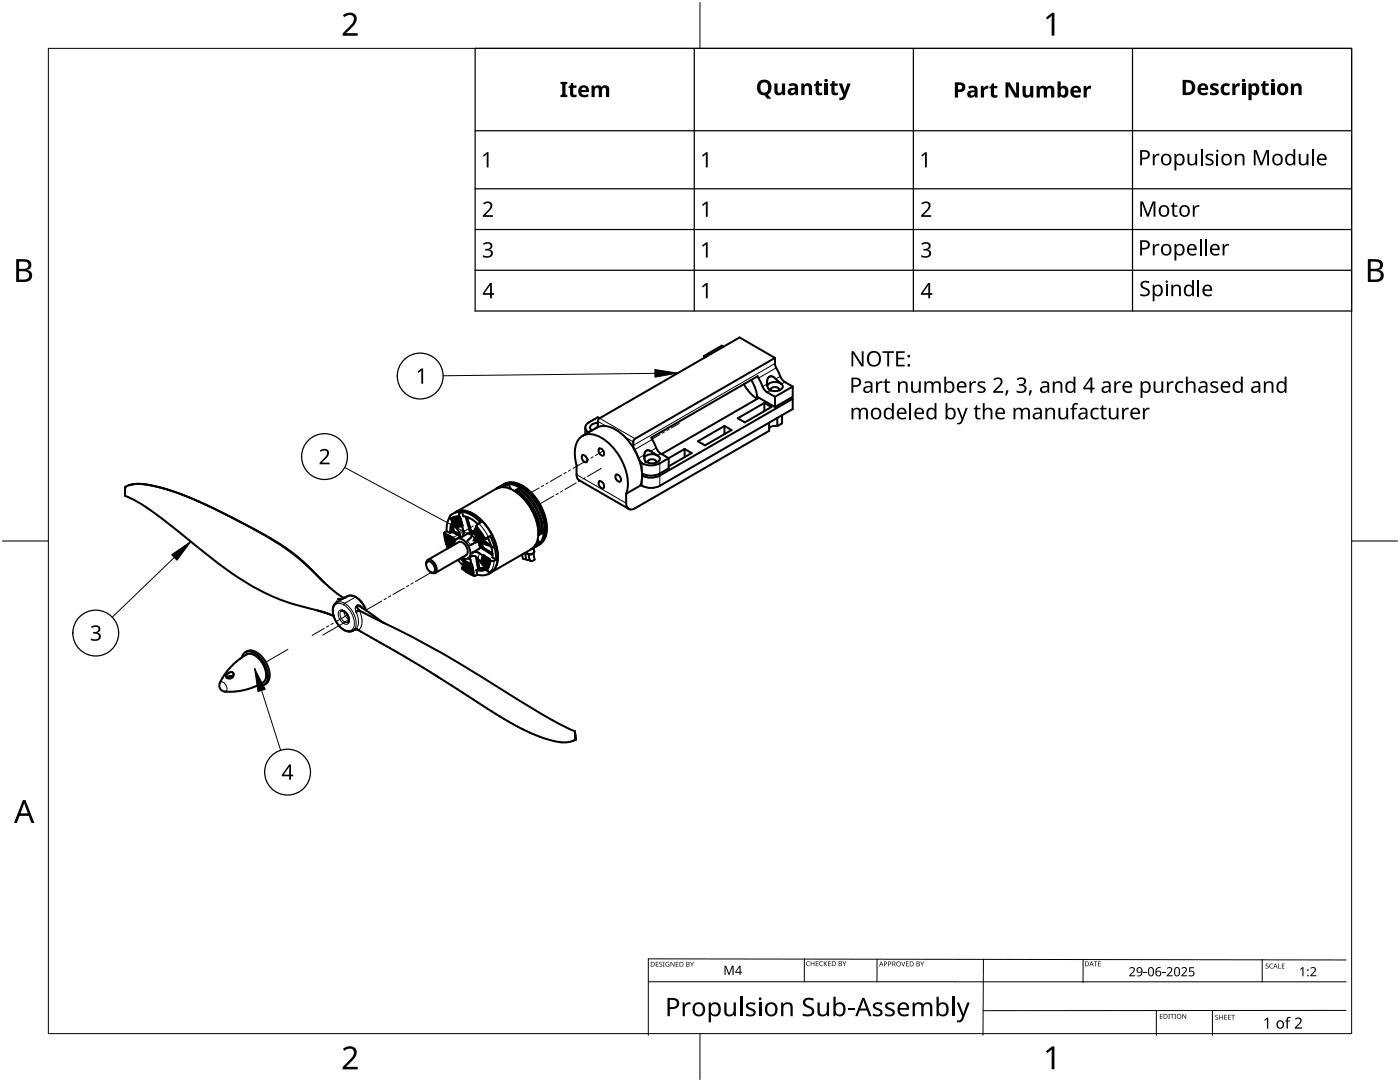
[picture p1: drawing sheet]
<svg xmlns="http://www.w3.org/2000/svg" width="279mm" height="216mm" viewBox="0 0 279 216" stroke-linecap="round" stroke-linejoin="round" font-family="sans-serif">
<g fill="none" stroke="#000" stroke-width=".4">
<path d="M140.5 71l.4 .2M140.5 71v.4M144.4 69.2l-.3-.2-3.6 2M148.5 76.7a7.5 7.5 0 0 0 2.6 2.9M149.9 75.8a7.8 7.8 0 0 1 1.2 3.4l3.6 2M151.5 79.4l-19.5 11.2M153.1 76.9v.1M153.9 77.9l-.1-.1a.88 .88 0 0 1 .9-.6 .88 .88 0 0 1 .8 .6l-.1 .1M154.7 71.4a4 4 0 0 0 .7 3 3.3 3.3 0 0 0 1.2 1.8l1.6 .9M154.7 79.2l-1.6-.9a5.1 5.1 0 0 1-1.5-2.5l-.4-.7-21.2 12.2 .7 1.4a3.3 3.3 0 0 0 1.2 1.8l1.5 .9M154.7 71.4l-28 16.1a1.85 1.85 0 0 0 .1 2.6l.3 .6a2.59 2.59 0 0 0 3.2 2.1l1.1-.2 2-1.2M154.7 79.2v2"/>
<path d="M154.7 71.4l-7.1-4.1-27.9 16.2M156 76.6l-1.1-.9a.97 .97 0 0 0-1.6-.2l-.2 .5v.9M156 76.6a.69 .69 0 0 1 .2 .8 .69 .69 0 0 1-.6 .5 1.84 1.84 0 0 1-2.3-.5l-.2-.4M156 76.6a2.13 2.13 0 0 0-2.9 .3M157.8 79.4l.4 .2M158.2 79.6v2l-26.5 15.3a3.9 3.9 0 0 1-3.9-.1l.3-1.9M158.2 79.6l-26.5 15.3a3.9 3.9 0 0 1-3.6 0M158.2 77.1v2.1l-3.5 2M158.2 77.1l-3.5 2.1M25 97.2l-.1 1.7a39.2 39.2 0 0 1 10.1 6.6l3.5 2.9a67.2 67.2 0 0 0 16.6 10.9l3.4 1.2 5.4 1.4M25.1 97.1l-.1 .1M25.7 96.8a10.4 10.4 0 0 1 6.1 .4l.8 .3"/>
<path d="M25.7 96.8l-.6 .3M25.7 96.8a12.5 12.5 0 0 1 6.4 .5l.5 .2M32.6 97.5a106.1 106.1 0 0 1 20 9.2 52.9 52.9 0 0 1 12.2 9.6l3.6 2.9M32.6 97.5l3.8 1.2 4.7 2 6.1 3 6.5 3.6 3.2 1.9 2.5 1.9 1.9 1.8 3.3 3.2M99 97.5a3.9 3.9 0 0 1 4.3 .9 10.6 10.6 0 0 1 4.1 8.9 3.1 3.1 0 0 1-1.4 2.3M99.9 97a3.3 3.3 0 0 1 3.9 .1 10.6 10.6 0 0 1 4.9 9.4 3.1 3.1 0 0 1-1.8 2.6M100.4 96.7a3.3 3.3 0 0 1 3.6 .3 10.6 10.6 0 0 1 4.8 9.4 2.88 2.88 0 0 1-1.4 2.4M100.4 97.2l-1.3 .3M100.4 97.2h.1M100.6 97.1l-1.4 .3-8.2 4.8a3.9 3.9 0 0 1 4.2 .8 10.6 10.6 0 0 1 4.1 8.9 3.1 3.1 0 0 1-1.4 2.4M100.6 97.1l-.2 .1M100.6 97.1h.1"/>
<path d="M100.7 97.1h.1M100.8 97l-.1 .1M100.8 97h-.8l-.7 .4M101.1 96.8h-.7l-1 .5M101.1 96.8l-.3 .2M101.1 96.8h.1M101.2 96.8h.1M101.3 96.7h-.7l-.7 .3M101.3 96.7l-.1 .1M101.5 96.6l1.3 .3 1 .4-.2 .1M101.5 96.6l-.2 .1M101.5 96.6l.5 1"/>
<path d="M101.5 96.3l-1 .4M101.5 96.3a6.6 6.6 0 0 1 5.7 3.5l.9 1.5 .6 1.4a5.3 5.3 0 0 1-.8 5.8l-.2 .1M102.7 97.9l.2-.1a10.8 10.8 0 0 1 4.7 8.9l-.1 .1M102.7 97.9a10.8 10.8 0 0 1 4.8 8.9M102.7 97.9v.1M103 97.9h.1M103 97.8v.1M103.1 97.8h-.1M103.1 97.7l.3-.2a10.8 10.8 0 0 1 4.8 8.9l-.4 .2M103.1 97.7a10.8 10.8 0 0 1 4.7 8.9M103.1 97.7v.1M103.6 97.4l-.1 .2"/>
<path d="M103.6 97.4a10.8 10.8 0 0 1 4.8 8.9M103.6 97.4h.1M116.3 90.8a.92 .92 0 0 1 .8 1.4 .92 .92 0 0 1-.8-1.4zM116.3 87l2.8-1.7a4.2 4.2 0 0 1 4.6 .9 11.8 11.8 0 0 1 4.4 8.7M116.8 85.3v1.4M118.8 85.5l-.1 .1M119.3 84.4a1.18 1.18 0 0 0-1.5 1.1l.3 .4M119.6 89.5a.92 .92 0 0 1 .8 1.4 .92 .92 0 0 1-.8-1.4zM119.6 96a.92 .92 0 0 1 .8 1.4 .92 .92 0 0 1-.8-1.4zM119.7 83.5l-.4-.2-1.8 1a1.06 1.06 0 0 0-.7 1 1.06 1.06 0 0 0 .7 1M119.7 83.5l-.2 .1a1.63 1.63 0 0 0-.2 1.4l-.2 .4M123 94.7a.92 .92 0 0 1 .8 1.4 .92 .92 0 0 1-.8-1.4z"/>
<path d="M125 98.5a9.4 9.4 0 0 0-1.9-8.2 7.9 7.9 0 0 0-5.5-3.7 3 3 0 0 0-2.9 3.4v.9a13.3 13.3 0 0 1 .4 4.2l.5 .7 9.9 5.7M127.9 96.8l-2.9 1.7M128.1 94.5h.1M129.4 92.3l-.1-.1a.88 .88 0 0 1 .8-.6 .88 .88 0 0 1 .9 .6l-.1 .1M131.2 90.9l-1.1-.7a.87 .87 0 0 0-1.1-.3 .87 .87 0 0 0-.4 1.1v.4M131.2 90.9a.71 .71 0 0 1 .5 .8 .71 .71 0 0 1-.6 .6 1.69 1.69 0 0 1-2.5-.8v-.1M131.2 90.9a2.1 2.1 0 0 0-2.6 .5M133.4 91.4v2.1l-1.7 1a3.9 3.9 0 0 1-3.6 0M136.6 89.6l1.4 .8-4.6 2.7M136.6 89.6l-3.2 1.8M136.6 89.6v1.6M139.3 88.1l5.3-3.1 1.4 .8-5.3 3.1z"/>
<path d="M144.6 85v1.6M147.2 83.5l5.3-3.1 1.5 .8-5.3 3.1zM152.5 80.4v1.6M153.5 84.3v1.7l-26.8 15.4a1.08 1.08 0 0 1-1.2 .1 1.08 1.08 0 0 1-.5-1.1v-1.9M155.1 85h-.8l-.8 .4M155.1 83.4v1.6M156.1 82.9v1.6l-1 .5M67.5 119.5h.6M67.6 120l-.4 .2a2.75 2.75 0 0 0-.3 3.5l.9 1.3M68.2 119.5h-.1M68.4 119.2h.5M68.9 119.2h.1"/>
<path d="M69.3 119l-.5 .2M69.3 119a2.9 2.9 0 0 1 3.3 1.8l.4 .9M85 112.6v-.2a.68 .68 0 0 1 .5-.7 .68 .68 0 0 1 .8 .2 1.79 1.79 0 0 1 .6 2.4l-.5 .1-.5-.2M85.3 112.1a1.44 1.44 0 0 1 1.3 2.1 1.44 1.44 0 0 1-1.3-2.1zM85.4 111.7l6.1-3.5a1.8 1.8 0 0 1 1.7 2.4l-6.3 3.7M88.6 106.4l.3 1.5 .5 1.5M88.6 106.4h.1M88.6 106.4l.3 .3M88.9 106.7l.3-.1v.2M88.9 106.7l.2 1 .5 1.6M89.1 106l-.5 .4M89.1 106l.7 .4"/>
<path d="M89.2 106.8h.2v.1M89.2 106.8l.5 2.4M89.4 109.4h.1M89.4 106.9l.5 2.2M89.4 106.9h.3v.1M89.7 107l.4 2M89.7 107h.2v.2M89.8 103.2l-.6 1.2-.1 1.6M89.8 103.2h.1M89.8 103.2l.2 .4M89.9 107.2l.4 1.7M89.9 107.2l.3-.1v.2"/>
<path d="M90 103.6l.2 .1M90.1 103.9l.3 .1M90.2 107.3h.2v.1M90.2 107.3l.3 1.5M90.2 103.7l-.1 .2M90.2 102.6a3.5 3.5 0 0 1 4.2-.1 10.6 10.6 0 0 1 4.9 9.4 3.1 3.1 0 0 1-1.4 2.4M90.2 102.6l-.4 .3v.3M90.2 106.1h.1M90.2 106.1l.3-.1-.7 .4M90.2 106.1v.1M90.3 104.2l.3 .1M90.4 104l-.4 .8-.2 1.6"/>
<path d="M90.4 104l-.1 .2M90.4 107.4l.3 1.3M90.4 107.4l.6 .3M90.5 104.2l-.3 1.1v.9l1.5 .7M90.5 104.2l-.2 .7-.1 1.2M90.5 104.5h.2M90.6 104.3l-.1 .2M90.6 104.5l-.1 .4a1.27 1.27 0 0 0 .2 1.2M90.7 104.5l-.2 1.4 1.3 .8M90.7 108.6a.99 .99 0 0 1 .4-1 .99 .99 0 0 1 1.2 0 3 3 0 0 1 1.4 3.6 .99 .99 0 0 1-1.5 0M90.7 104.8h.2M90.7 104.5v.3"/>
<path d="M90.9 105.1h.2M90.9 104.8v.3M91 106.3v.3M91.1 105.4l.7 1.3M91.1 105.1v.3M91.4 111.7l1 1.2M91.7 103.1l-.8 .1-.9 .4M91.7 103.1l.2 .1M91.8 106.9l-.2 .4-.4 .2M91.8 106.7v.2M91.8 103.5h-.8l-.9 .4M91.8 103.5h.1"/>
<path d="M91.9 103.2h-.8l-.9 .5M91.9 103.2l-.1 .3M91.9 103.8l.1 .1M91.9 103.8h-.7l-.9 .4M91.9 111.4l.7 .8M91.9 103.5l-.7 .1-.8 .4M91.9 103.5v.3M92 104.1h-.7l-.8 .4M92 104.1l.1 .1M92 103.9v.2M92 103.9h-.6l-.8 .4M92.1 104.4h-.6l-.8 .4"/>
<path d="M92.1 104.4l.1 .1M92.1 104.2h-.6l-.8 .3M92.1 104.2v.2M92.2 104.7l.1 .1M92.2 104.7l-.6 .1-.7 .3M92.2 102.1l1.1 .3 1.6 .9 1 .9-.5 .4M92.2 102.1l-.5 .4v.6M92.2 102.1l.3 .9 1.4 .5 1.5 1.1M92.2 104.5h-.6l-.7 .3M92.2 104.5v.2M92.2 105.1l.3 .9a1.18 1.18 0 0 1-.4 1.2l1.4-.8h.4M92.2 105.1h-.5l-.6 .3"/>
<path d="M92.3 113.5l1.2 .9 1.2 .5M92.3 113.5h.1M92.3 113.2l.8 .7 1.3 .5M92.3 113.2v.3M92.3 104.8l-.1 .3M92.3 104.8h-.5l-.7 .3M92.4 111.4l.3 .3M92.4 113l-.1 .2M92.5 111.4l.2 .2M92.5 112.8l-.2 .2 .4 .3 1.7 .8M92.5 112.5l-.1 .2 .4 .3 1.5 .8M92.6 112.3l-.1 .2 .3 .3 1.4 .7"/>
<path d="M92.7 112.1l-.2 .1 .4 .3 1.3 .7M92.7 111.5l-.1 .2 1.5 .9M92.7 111.8l-.1 .2 .3 .2 1.2 .7M92.9 103.1l1 3.3M93.2 103.2l.7 2.5M93.2 103.2v.1M93.4 113.7l1.1 .5M93.4 113.4l1.1 .5M93.4 113.1l1 .5M93.4 112.3l.8 .3M93.4 112.8l.9 .5M93.4 112.5l.9 .5"/>
<path d="M93.6 111.3l.3 .3 .2 1M93.7 105.6v.3M93.8 106.2h.1M93.9 106.2l.5 .2M93.9 106.2h.1M93.9 106.4l.4 .2M93.9 105.7l.3 .3M93.9 105.7l.7 .5-.4-.2M94 105.9l-.2 .1M94.1 112.6h.1M94.1 112.9l.2 .1M94.1 106l-.2 .2"/>
<path d="M94.2 113.2l.1 .1M94.2 112.6l-.1 .3M94.2 113.5l.2 .1M94.3 110.9l-.3 .1M94.3 110.9h.1M94.3 110.9l.6 .1 .4 .3M94.3 110.9l-.9 .5M94.3 113l-.1 .2M94.3 113.8l.2 .1M94.3 113.3l-.1 .2M94.4 114.1l.1 .1M94.4 113.6l-.1 .2"/>
<path d="M94.4 114.4l.3 .5M94.5 113.9l-.1 .2M94.5 106.3l-.5 .9-.8 .7M94.5 106.3l1.1 1.7M94.5 114.2l-.1 .2M94.6 106.2l-.1 .1M94.7 114.9h.1M94.7 106l-.1 .1 1.2 1.8M94.8 105.8l-.1 .1 1.3 1.9M94.9 105.5l-.2 .2 1.5 2M95 111.1l.4 2.5M95 105.3l-.2 .2 1.6 2.2"/>
<path d="M95.1 113.8l.1 .9M95.1 104.9h.1M95.1 104.9l-.1 .2 1.6 2.1a.34 .34 0 0 0 .2 .2 .34 .34 0 0 0 .4-.1l.1-.1M95.1 105.1l-.2 .2 .9 1 .8 1.3M95.1 108.2l-1.2 .6M95.1 108.2h.1M95.2 114.7l-.5 .2M95.2 111.3l.4 1.7 .4 .4M95.3 111.3l.6 .8M95.3 111.3l.3 1.8 .2 .2M95.3 112.8l.3 .1M95.4 104.6l-.3 .3"/>
<path d="M95.4 113.5h.1M95.5 108l.3 1.1M95.6 108l-.5 .2M95.7 107.9l.3 1.4M95.8 113.4l-.7 .4M95.8 107.9l-.2 .1M95.8 109.3l-1.6 1 1-.1 1.1 .6M95.8 109.1l2.5 1.7M95.8 109.1v.2M95.9 112.1l.2 .1M96 113.4l.9 .1M96 107.8l-.2 .1"/>
<path d="M96 107.8v.3M96 108.1l.1 .3M96 109.3h.1M96.1 108.1l.3 1.1 1.9 1.3M96.1 112.4h.2M96.1 112.2v.2M96.2 108.8l.3 .5 1.8 1.2M96.3 112.6l.2 .1M96.3 110.8l-.1 .7-.3 .6M96.3 110.8h.2M96.3 112.4v.2M96.3 109.1l-.3 .2"/>
<path d="M96.5 109.6h.1M96.5 112.9l.2 .1M96.5 112.7v.2M96.5 111l-.1 .7-.3 .7M96.5 111h.3M96.5 110.8l-.1 .8-.3 .6M96.5 110.8v.2M96.6 107.6l-.6 .2M96.6 109.4l-.1 .2M96.7 113.2l.2 .1M96.7 113v.2M96.7 107.5l-.1 .1"/>
<path d="M96.8 111.1h.2M96.8 111l-.2 .8-.3 .6M96.8 111.1l-.2 .9-.3 .6M96.8 111v.1M96.9 113.5h.2M96.9 113.3h-1.1M96.9 113.3v.2M97 111.3l-.1 .9-.4 .7M97 111.3h.3M97 111.1l-.1 .9-.4 .7M97 111.1v.2M97.1 113.7l.6 .4 .6-.2a2.62 2.62 0 0 1-3.1 .8"/>
<path d="M97.1 113.6l-.8 .3-1.2-.1M97.1 113.5l-.7 .2-.9-.2M97.1 113.5l-.6 .2-1.1-.1M97.1 113.5v.2M97.3 111.4l-.1 .8-.5 1M97.3 111.4l.2 .1M97.3 111.3l-.1 .8-.5 .9M97.3 111.3v.1M97.3 107.2l.5-.3 .6 1.4 .5 2.1 .1 1.3M97.3 107.2l.7 1.8 .3 2.2 .7 .5M97.4 107.4l-1.3 .5v.2M97.5 111.6l-.1 .9-.5 1"/>
<path d="M97.5 111.6h.3M97.5 111.5l-.2 1.1-.4 .7M97.5 111.5v.1M97.8 111.8l-.3 1.3-.4 .6M97.8 111.8l.1 .1M97.8 111.6l-.3 1.3-.4 .6M97.8 111.6v.2M97.9 111.9h.1M99 111.7l-.6 .3-.5-.1M104.2 110.7l.1 .7 .7 .1M104.7 110.4l.8 .2M104.8 110.4l.2 1.2 .7 .1"/>
<path d="M106.4 110.4l.3 1.2-.5 .3-.5-.1-.2-1.2M106.4 110.4l-.4 .2h-.5M106.5 109.3l.1 .8-.2 .3M106.7 109h.1M106.7 109l-.7 .6M106.9 108.8h.1M106.9 108.8v.1M106.9 108.7v.1M106.9 108.7h.1M106.9 108.9l-.2 .1M106.9 108.9l-.7 .6-8.6 5M106.9 108.7l.2 .1"/>
<path d="M107.1 108.8h.1M107.1 108.8l-.8 .6M107.3 107.7l.5 .7M107.4 108.5v.1M107.4 108.5h.1M107.4 108.4v.1M107.4 106.8h.1M107.4 108.4h.1M107.4 108.6l-.3 .2M107.4 108.6l-1 .8M107.5 108.4h.1M107.5 108.4h-.1"/>
<path d="M107.6 108.4v.1M107.6 108.5l-.8 .6M107.6 108.7l-.2 .1M107.7 106.6h-.1M107.7 106.6h.1M107.8 108.4l-.2 .1M108.4 106.3h-.2M108.4 106.3l.1-.1-.1 1-.6 1.2M43.9 136.3a1.42 1.42 0 0 0 .3 1.4 1.42 1.42 0 0 0 1.5 .3 13.2 13.2 0 0 0 5.8-1.3M45.3 135.2h.1M46.5 135l-.5-.1-.8 .3M46.5 135l-.5 .4-.7-.2"/>
<path d="M46.5 135a.58 .58 0 0 0-.1-.8 .58 .58 0 0 0-.8 .1l-.5 .5 .2 .4M48.3 131.2l.1-.4a1.46 1.46 0 0 1 2.1-.6 5.5 5.5 0 0 1 2.8 5.6 1.42 1.42 0 0 1-1.8 1M48.3 131.2a13 13 0 0 0-4.4 5.1M48.3 131.2a2.17 2.17 0 0 1 3.3 .1 4.1 4.1 0 0 1 1.2 4.6l-1.3 .8M48.9 130.2a2.26 2.26 0 0 1 3.1 .6 5.4 5.4 0 0 1 1.7 4.8l-.3 .5-.7 .6M63.4 121.8l.5 .2M63.9 121.9l1.1 .4M63.9 122l1.1 .3M65 122.3l1.6 .6M67.8 125a2.25 2.25 0 0 0 2.6 .9l.5-.3M68.1 121.9h.1M68.1 121.9a1.67 1.67 0 0 1 1.4 2.3"/>
<path d="M70.9 125.6h.4M70.9 125.6h.1M71.3 121.2h.1M71.3 125.6h.1M71.3 121.2l.4 .6M71.3 125.6l9.2 5.3 6.8 4.1M71.3 125.6l.3 .1M71.7 121.8l-.6 .3M71.7 121.8h.1M71.7 121.8l4.9 2.5M71.8 121l1.3 .8M73 121.7v.1"/>
<path d="M73 121.8h.1M73.1 121.8l3.1 2.3M76.1 124.1h.1M76.2 124.1l.4 .2M76.2 124.1h.1M76.6 124.3l.2 .1M76.8 124.4a217.6 217.6 0 0 1 26.2 15l7.2 4.3 4.5 2.2M87.3 135l.1 .1M87.4 135.1l11.3 7.2 4.7 2.7 4.8 2.2 2.1 .6 2 .3M114.7 145.9l.2 1.6M114.7 145.9l.1 1.7M114.8 147.6h.1"/>
<path d="M114.9 147.6h-.1M114.9 147.6l-1.3 .4-1.3 .1M114.9 147.6h.1M114.9 147.5v.1"/>
</g>
<g fill="none" stroke="#000" stroke-width=".2">
<path d="M153.1 76.6l-.9 .5M153.8 77.9l-.7 .4M154.7 72.5l-28.3 16.4M154.9 73.4l-3.5 2M155.7 75.1l-.9 .5M156.6 76.2l-.6 .4M101.5 96.3a6.6 6.6 0 0 1 5.5 3.4 9.1 9.1 0 0 1 1.8 7.4l-.7 1.2-.5 .4M115.1 94.7l9.9 5.7M118 85.8l-.7 .4M119.3 84.1l1.6 .9M119.7 83.5l7 4M124.7 87.2l1.7 1"/>
<path d="M128.1 92.4v2.1M128.1 94.9v2M128.6 90.8l-1.2 .6M129 92.2l-.6 .4M130.2 87.7l-3.6 2M131 89.4l-1.2 .6M131.7 92.4v2.1M131.7 94.9v2M131.9 90.5l-.7 .4M67.5 119.5l-.5 .8M67.5 119.5h.1M68.4 119.2l.1 .1"/>
<path d="M68.5 119.3l-.3 .2M68.5 119.3h.1M68.6 119.4l-1 .6M68.6 119.4h.1M68.7 119.4h-.1M68.7 119.4h.1M68.9 119.2h.1M68.9 119.2l-.2 .2M69.3 119a1.66 1.66 0 0 1 1.6 .2M70.9 119.2l-2.1 1.2M70.9 119.2a5.1 5.1 0 0 1 2 2.5M71 119.1l-.1 .1"/>
<path d="M88.8 106.6l.2 1.4 .5 1.4M90.4 105.7h.1M90.4 105.7l.1 .1M90.6 106.1h.1M91.6 103h-.8l-.9 .4M91.9 102.3h-.9l-.8 .3M92.1 107.2l-.6 .1M92.3 113.4l.8 .6 1.4 .6M92.5 105.9l-.9 .2M93.2 103.3h.1M93.2 107.9l.7 .9M93.3 111.5l.6 .2"/>
<path d="M93.5 106.4l.8 .3M93.9 105.7h.1M94.1 106h.1M94.2 106.9l.9 1.3M94.2 110.3l-.2 .7M95.1 104.9l.9 1.2 .9 1.4M95.3 108.1l.3 1.4M95.6 104.4l1 1.3 .9 1.5M95.6 113v.1M95.6 110.4l-.3 1M95.8 113.3l.2 .1M96 113.4h.1"/>
<path d="M96 108.1h.1M96.1 107.8v.1M96.2 108.9l.1 .1M96.4 109.2l.1 .1M97.9 111.9l-.1 .9-.6 1.1M98.6 111.9l-.2 1.2-.5 1M104.8 110.3l.6 .2M105.3 110l.1 .5M105.4 110.5l.1 .1M106.6 110l-.3 .4-.9 .1M43.9 136.3l.1-.2a1.23 1.23 0 0 1 1.1 1.8l-.2 .1M67.2 120.2l.9-.1 .7 .3"/>
<path d="M68.1 121.9a1.61 1.61 0 0 0 .7 2.2M68.6 121.9a.72 .72 0 0 0-.9-.1 .72 .72 0 0 0-.2 .9l.3 .9 .8 .8M68.6 121.9l.1 .1M68.6 120.7a4.4 4.4 0 0 1 2 4.4 1.26 1.26 0 0 1-2 .5M68.6 121.9a2.24 2.24 0 0 1 1 2.4 .68 .68 0 0 1-1 .1M68.6 125.6l.1 .1M68.6 120.7a1.34 1.34 0 0 0-1.6-.1 1.34 1.34 0 0 0-.5 1.6 4.7 4.7 0 0 0 2.1 3.4M68.7 121.9l.3 1 .6 .7M68.8 124.1l.7 .1M68.8 124.1l-.2 .3M68.8 120.4a4.8 4.8 0 0 1 2.2 4.8l-.6 .7M68.8 120.4l-.2 .3"/>
<path d="M69.6 123.6l-.8 .5M69.6 123.6h.1M70.9 121.2l.1 .7a3.1 3.1 0 0 1 0 3.6l-.1 .1M71 121l-.1 .2M71.1 121h-.1M71.1 121h.1M71.2 120.8l-.1 .2M71.3 120.8h-.1M71.3 120.8h.1M71.3 120.8h.6l.4 .5M71.5 120.9l-.2 .3M71.5 120.9h.1"/>
<path d="M71.6 120.9l.2 .1M71.6 125.7h.1M71.7 121.8a3.3 3.3 0 0 1-.1 3.9"/>
</g>
<g fill="none" stroke="#000" stroke-width=".2">
<path d="M107.6 97.4l-1.6 .9M108.5 96.9l-.5 .2M109.4 96.3l-.5 .3M110.5 99l-2.8 1.6M111.4 98.4l-.5 .3M112.1 94.8l-2.3 1.3M112.3 97.9l-.5 .3M113 94.3l-.5 .2M113.9 93.7l-.5 .3M115 96.4l-2.3 1.3M115.9 95.8l-.5 .3M116.6 92.2l-2.3 1.3"/>
<path d="M116.8 95.3l-.5 .3M117.5 91.7l-.5 .2M118.4 91.1l-.5 .3M120 93.5l-2.8 1.6M120.4 90l-1.6 .9M131.7 86.7l-1.6 .9M132.6 86.2l-.4 .2M133.5 85.7l-.4 .2M135.6 84.5l-1.6 .9M76.2 119.9l-3.2 1.8M77.1 119.4l-.5 .3M78 118.9l-.5 .2"/>
<path d="M80.7 117.3l-2.3 1.3M81.6 116.8l-.5 .3M82.5 116.3l-.5 .3M86.1 114.2l-3.2 1.8M94.5 105l-4 2.2M57.5 129.6l-4.4 2.5M64.7 125.4l-2.4 1.4M65.6 124.9l-.5 .2M66.5 124.4l-.5 .2M68.6 124.3l-4.2 2.4M69.4 122.7l-2.5 1.4"/>
</g>
<path d="M9.7 9.7h260v196.5h-260z" fill="none" stroke="#000" stroke-width=".2"/>
<path d="M139.7 .5v9.2M.5 108h9.2M269.7 108h9.2M139.7 206.2v9.2" fill="none" stroke="#000" stroke-width=".2"/>
<g fill="#000">
<path d="M68.4 3.1a1.64 1.64 0 0 1 2.8 .4 2.52 2.52 0 0 1-1.2 2.2l-.9 .9h2.3v.5h-3v-.4l1.2-1.2a1.95 1.95 0 0 0 .9-2.2 1.23 1.23 0 0 0-1.8 .1zM208.7 3.5l1.3-.9h.4v4.5h-.5v-4l-.9 .8zM68.4 209.3a1.64 1.64 0 0 1 2.8 .4 2.52 2.52 0 0 1-1.2 2.2l-.9 1h2.3v.5h-3v-.5l1.2-1.2a1.95 1.95 0 0 0 .9-2.1 1.23 1.23 0 0 0-1.8 .1zM208.7 209.8l1.3-1h.4v4.6h-.5v-4l-.9 .7z"/>
<path d="M3.2 51.7h1.3a1.28 1.28 0 0 1 1.7 1.3 1.04 1.04 0 0 1-.8 .9 1.23 1.23 0 0 1 1 1.5 1.23 1.23 0 0 1-1.6 .9h-1.6zM3.8 54.1v1.7h.9a.86 .86 0 0 0 1.1-.9 .86 .86 0 0 0-1.1-.8zM3.8 52.2v1.4h.8a.78 .78 0 0 0 1.1-.7 .78 .78 0 0 0-1.1-.7z"/>
<path d="M273 51.7h1.3a1.28 1.28 0 0 1 1.7 1.3 1.04 1.04 0 0 1-.9 .9 1.23 1.23 0 0 1 1 1.5 1.23 1.23 0 0 1-1.5 .9h-1.6zM273.6 54.1v1.7h.9a.86 .86 0 0 0 1.1-.9 .86 .86 0 0 0-1.2-.8zM273.6 52.2v1.4h.8a.78 .78 0 0 0 1-.7 .78 .78 0 0 0-1.1-.7z"/>
<path d="M4.6 159.6h.5l1.8 4.6h-.6l-.6-1.4h-1.8l-.5 1.4h-.6zM4.8 160.2l-.7 2.1h1.4z"/>
</g>
<g fill="#000">
<path d="M111.8 16.3h1.4v.4l-.3 .2v1.9l.3 .2v.4h-1.4v-.4l.4-.2v-1.9l-.4-.2zM114 16.6h.4v.5h.6v.4h-.6v1.1a.39 .39 0 0 0 .3 .4 .39 .39 0 0 0 .4-.2v.5l-.2 .1a.78 .78 0 0 1-1.1-.8v-1.1h-.3v-.2l.3-.3zM118.1 17.1h.4l.1 .3a.96 .96 0 0 1 1.5 0 .82 .82 0 0 1 .9-.3 .82 .82 0 0 1 .6 .8v1.5h-.7v-1.5a.41 .41 0 0 0-.4-.4 .41 .41 0 0 0-.4 .5v1.4h-.6v-1.5a.42 .42 0 0 0-.5-.4 .42 .42 0 0 0-.3 .6v1.3h-.6zM154.5 16.7h.7v1.3a.45 .45 0 0 0 .5 .5 .45 .45 0 0 0 .3-.6v-1.2h.7v2.3h-.5l-.1-.3a.88 .88 0 0 1-1 .3 .88 .88 0 0 1-.6-.8zM159.9 16.7h.5l.1 .3a.88 .88 0 0 1 .9-.3 .88 .88 0 0 1 .7 .8v1.5h-.7v-1.4a.45 .45 0 0 0-.5-.5 .45 .45 0 0 0-.3 .6l-.1 1.3h-.6zM163 16.2h.4v.5h.7v.4h-.7v1.1a.39 .39 0 0 0 .3 .4 .39 .39 0 0 0 .4-.2v.5l-.1 .1a.78 .78 0 0 1-1.2-.8v-1.1h-.3v-.2l.3-.2zM164.6 16.7h.6v2.3h-.6zM166.1 16.2h.5v.5h.6v.4h-.6v1.1a.39 .39 0 0 0 .2 .4 .39 .39 0 0 0 .4-.2v.5l-.1 .1a.78 .78 0 0 1-1.2-.8v-1.1h-.3v-.2l.4-.2zM167.4 16.7h.7l.5 1.7 .5-1.7h.7l-1 2.6a1.03 1.03 0 0 1-1.3 .7v-.5l.5-.1 .3-.4zM195.7 17.1h.5l.2 .4 .3-.3 .6-.1-.1 .6a.61 .61 0 0 0-.8 .6v1.2h-.7zM198 16.7h.4v.4h.6v.5h-.6v1.1a.39 .39 0 0 0 .3 .3 .39 .39 0 0 0 .4-.1v.5h-.2a.78 .78 0 0 1-1.2-.7v-1.1h-.3v-.2l.4-.3zM200.7 16.4h.8l1.3 2.3v-2.3h.6v3.1h-.8l-1.4-2.3 .1 2.3h-.6z"/>
<path d="M204.1 17.1h.6v1.4a.45 .45 0 0 0 .5 .5 .45 .45 0 0 0 .4-.6v-1.3h.6v2.4h-.5l-.1-.3a.88 .88 0 0 1-.9 .3 .88 .88 0 0 1-.6-.8zM206.9 17.1h.5v.3a.96 .96 0 0 1 1.5 0 .82 .82 0 0 1 1-.3 .82 .82 0 0 1 .5 .9v1.5h-.6v-1.5a.41 .41 0 0 0-.5-.4 .41 .41 0 0 0-.3 .5v1.4h-.7v-1.5a.42 .42 0 0 0-.5-.4 .42 .42 0 0 0-.3 .6v1.3h-.6zM216.3 17.1h.4l.2 .4 .3-.3 .6-.1-.1 .6a.61 .61 0 0 0-.8 .6v1.2h-.6zM241.6 16.9a1.47 1.47 0 0 1 1.6-.1l-.2 .5-.1-.1a.48 .48 0 0 0-.8 0l.4 .3a.77 .77 0 0 1 .7 .9 .77 .77 0 0 1-.9 .6l-.8-.1v-.5a.91 .91 0 0 0 1.1 0v-.2l-.5-.2a.72 .72 0 0 1-.5-1.1zM243.9 16.9l.5-.2h.7l.4 .1-.2 .5a.67 .67 0 0 0-1.1 .5 .67 .67 0 0 0 1 .6l.2-.1v.5a1.21 1.21 0 0 1-1.6-.1 1.21 1.21 0 0 1 0-1.6zM245.9 16.7h.5l.1 .3 .4-.3 .5-.1v.6a.61 .61 0 0 0-.8 .6v1.2h-.7zM247.9 16.7h.6v2.3h-.6zM252.1 16.2h.5v.5h.6v.4h-.6v1.1a.39 .39 0 0 0 .2 .4 .39 .39 0 0 0 .4-.2v.5l-.1 .1a.78 .78 0 0 1-1.2-.8v-1.1h-.3v-.2l.4-.2zM253.7 16.7h.6v2.3h-.6zM257.6 16.7h.5l.1 .3a.88 .88 0 0 1 1-.3 .88 .88 0 0 1 .6 .8v1.5h-.7v-1.4a.45 .45 0 0 0-.4-.5 .45 .45 0 0 0-.4 .6v1.3h-.7zM96.4 31l.8-.6h.3v3h-.4l.1-2.6-.6 .5zM140.1 31l.8-.6h.3v3h-.3v-2.6l-.6 .5z"/>
<path d="M183.8 31l.9-.6h.3v3h-.4v-2.6l-.6 .5zM230.1 30.7h.3v.4l.4-.4h.6l-.1 .3h-.4a.73 .73 0 0 0-.5 .8v1.2h-.3zM237 30.7h.4v1.5a.61 .61 0 0 0 .7 .5 .61 .61 0 0 0 .4-.8v-1.2h.4v2.3h-.3v-.3a.88 .88 0 0 1-1 .3 .88 .88 0 0 1-.6-.8zM240.7 30.9a1.34 1.34 0 0 1 1.5-.1l-.2 .3-.4-.1a.37 .37 0 0 0-.6 .1 .37 .37 0 0 0 .4 .5l.1 .1a.69 .69 0 0 1 .7 .8 .69 .69 0 0 1-.9 .5l-.7-.1v-.4l.7 .2 .5-.1v-.4l-.5-.3a.68 .68 0 0 1-.6-1zM246.4 30.7h.3l.1 .3a.87 .87 0 0 1 .9-.3 .87 .87 0 0 1 .7 .8v1.5h-.4v-1.5a.61 .61 0 0 0-.8-.5 .61 .61 0 0 0-.4 .8v1.2h-.4zM250.2 30h.6l.9 2.4 1-2.4h.6v3h-.4v-2.7l-1 2.7h-.3l-1-2.7v2.7h-.4zM259.2 30.7h.4v1.5a.61 .61 0 0 0 .7 .5 .61 .61 0 0 0 .4-.8v-1.2h.4v2.3h-.3v-.3a.88 .88 0 0 1-1 .3 .88 .88 0 0 1-.6-.8zM96.4 48.6a1.06 1.06 0 0 1 1.1-.3 1.06 1.06 0 0 1 .8 .9l-.3 .4-.4 .2a.82 .82 0 0 1 .8 .9 .82 .82 0 0 1-.9 .7l-1.1-.1v-.4a1.08 1.08 0 0 0 1.6-.2 .62 .62 0 0 0-.9-.7h-.3v-.3a.7 .7 0 0 0 .8-.1 .7 .7 0 0 0 .3-.7 .89 .89 0 0 0-1.3 0zM96.4 40.6a1.01 1.01 0 0 1 1.2-.4 1.01 1.01 0 0 1 .6 1l-.2 .6-1.2 1.1h1.6v.4h-2v-.3l1.1-1.1a.72 .72 0 0 0 .4-.7 .72 .72 0 0 0-.4-.7l-.9 .3zM140.1 40.9l.8-.7h.3v3.1h-.3v-2.7l-.6 .5zM140.1 49l.8-.6h.3v3h-.3v-2.7l-.6 .5zM140.1 57.1l.8-.6h.3v3h-.3v-2.6l-.6 .5z"/>
<path d="M183.8 48.6a1.06 1.06 0 0 1 1.2-.3 1.06 1.06 0 0 1 .7 .9l-.2 .4-.4 .2a.82 .82 0 0 1 .7 .9 .82 .82 0 0 1-.9 .7l-1.1-.1v-.4a1.08 1.08 0 0 0 1.6-.2 .62 .62 0 0 0-.8-.7h-.3v-.3a.7 .7 0 0 0 .8-.1 .7 .7 0 0 0 .2-.7 .89 .89 0 0 0-1.3 0zM183.9 40.6a1.01 1.01 0 0 1 1.1-.4 1.01 1.01 0 0 1 .7 1l-.3 .6-1.1 1.1h1.5v.4h-2v-.3l1.1-1.1a.72 .72 0 0 0 .5-.7 .72 .72 0 0 0-.5-.7l-.8 .3zM227.6 40.2h.5l1 2.5 .9-2.5h.6v3h-.4v-2.6l-1 2.6h-.3l-1-2.6v2.6h-.3zM227.8 56.3a1.43 1.43 0 0 1 1.6-.1l-.1 .3-.2-.1a.65 .65 0 0 0-.7-.1 .65 .65 0 0 0-.4 .6l.5 .5a.93 .93 0 0 1 1 1.1 .93 .93 0 0 1-1.4 .6l-.5-.1v-.4a1.08 1.08 0 0 0 1.5-.2 1.08 1.08 0 0 0-1.1-.9 .8 .8 0 0 1-.2-1.2zM230.1 48.7h.3v.4l.4-.4h.6l-.1 .3h-.4a.73 .73 0 0 0-.5 .8v1.2h-.3zM234.1 40.4h.2v.6h.7v.3h-.7v1.3l.3 .4 .4-.1v.3a.69 .69 0 0 1-1-.6v-1.3h-.4v-.2l.4-.2zM233.8 56.8h.3v.3a.87 .87 0 0 1 1-.3 .87 .87 0 0 1 .6 .8v1.5h-.4v-1.5a.61 .61 0 0 0-.7-.5 .61 .61 0 0 0-.5 .8v1.2h-.3zM238 41h.4v.4l.4-.4 .6-.1-.1 .4h-.4a.73 .73 0 0 0-.5 .7v1.2h-.4zM244 48.7h.3l.1 .4 .4-.4h.5v.3h-.4a.73 .73 0 0 0-.5 .8v1.2h-.4z"/>
<path d="M115.7 17.3a1.1 1.1 0 0 1 1.3-.2 1.1 1.1 0 0 1 .5 1.3h-1.5a.7 .7 0 0 0 .5 .6 .7 .7 0 0 0 .7-.2h.2v.5a1.3 1.3 0 0 1-1.7-.2 1.3 1.3 0 0 1 0-1.8zM116.2 17.6l-.1 .4h.8a.44 .44 0 0 0-.2-.5 .44 .44 0 0 0-.5 .1z"/>
<path d="M151.5 16.3a1.54 1.54 0 0 1 2-.1 1.54 1.54 0 0 1 .4 2l-.7 .7 .8 .8h-.9l-.5-.7a1.55 1.55 0 0 1-1.4-2.4zM152.1 16.6a1.22 1.22 0 0 0 .2 1.9 1.06 1.06 0 0 0 1-.8 1.06 1.06 0 0 0-.4-1.2l-.6-.1z"/>
<path d="M157.4 16.8a1.11 1.11 0 0 1 1.9 .6v1.6h-.5l-.1-.3a.79 .79 0 0 1-1 .3 .79 .79 0 0 1-.5-1 .79 .79 0 0 1 1-.5h.4l-.1-.3-.4-.1-.5 .1zM157.9 18.1a.39 .39 0 0 0 .3 .5 .39 .39 0 0 0 .4-.5v-.2z"/>
<path d="M190.6 16.4h.9a.99 .99 0 0 1 1.2 1 .99 .99 0 0 1-1.2 1h-.3v1.1h-.6zM191.2 17v.9a.5 .5 0 0 0 .8-.2 .5 .5 0 0 0-.4-.7z"/>
<path d="M193.2 17.3a1.11 1.11 0 0 1 1.9 .6v1.6h-.4l-.2-.3a.79 .79 0 0 1-1 .3 .79 .79 0 0 1-.4-1 .79 .79 0 0 1 1-.5h.4l-.1-.3-.4-.1-.6 .1zM193.7 18.6a.39 .39 0 0 0 .4 .5 .39 .39 0 0 0 .4-.5v-.2z"/>
<path d="M211.1 16.2h.6v1.2a.9 .9 0 0 1 1.1-.2 .9 .9 0 0 1 .4 1.1 .94 .94 0 0 1-.4 1.1 .94 .94 0 0 1-1.2-.2l-.1 .3h-.4zM211.9 17.7a.71 .71 0 0 0-.3 .8 .71 .71 0 0 0 .7 .5 .71 .71 0 0 0 .3-.8 .71 .71 0 0 0-.7-.6z"/>
<path d="M213.9 17.4a1.1 1.1 0 0 1 1.3-.2 1.1 1.1 0 0 1 .5 1.3h-1.5a.7 .7 0 0 0 .5 .6 .7 .7 0 0 0 .7-.2h.2v.4a1.3 1.3 0 0 1-1.7-.1 1.3 1.3 0 0 1 0-1.8zM214.4 17.7l-.1 .3h.8a.44 .44 0 0 0-.2-.4 .44 .44 0 0 0-.5 .1z"/>
<path d="M236 15.9h1a1.52 1.52 0 0 1 1.5 1.6 1.52 1.52 0 0 1-1.6 1.5h-.9zM236.7 16.5v1.9a1.01 1.01 0 0 0 1.2-.9 1.01 1.01 0 0 0-1.2-1z"/>
<path d="M239.3 16.9a1.1 1.1 0 0 1 1.3-.2 1.1 1.1 0 0 1 .5 1.3h-1.5a.7 .7 0 0 0 .5 .6 .7 .7 0 0 0 .7-.2h.2v.5a1.3 1.3 0 0 1-1.7-.2 1.3 1.3 0 0 1 0-1.8zM239.8 17.2l-.2 .4h.9a.44 .44 0 0 0-.2-.5 .44 .44 0 0 0-.5 .1z"/>
<path d="M249.2 16.7h.5l.1 .3a.9 .9 0 0 1 1.1-.3 .9 .9 0 0 1 .4 1.1 .93 .93 0 0 1-.4 1.1 .93 .93 0 0 1-1.1-.2v1.3h-.6zM250 17.2a.71 .71 0 0 0-.2 .8 .71 .71 0 0 0 .6 .5 .71 .71 0 0 0 .3-.8 .71 .71 0 0 0-.7-.5z"/>
<path d="M255.1 16.9a1.17 1.17 0 0 1 1.7 .1 1.17 1.17 0 0 1-.1 1.7 1.17 1.17 0 0 1-1.6-.1 1.48 1.48 0 0 1 0-1.7zM255.7 17.2l-.2 .4a.54 .54 0 0 0 .1 .8 .54 .54 0 0 0 .7-.1l.1-.2a.6 .6 0 0 0 0-.7 .6 .6 0 0 0-.7-.2z"/>
<path d="M227.5 30h.8a.95 .95 0 0 1 1.2 .9 .95 .95 0 0 1-1.2 .9h-.4v1.2h-.4zM227.9 30.3v1.2a.82 .82 0 0 0 1.2-.6 .61 .61 0 0 0-.8-.6z"/>
<path d="M232 31a1.13 1.13 0 0 1 1.6 .1 1.13 1.13 0 0 1-.2 1.6 1.13 1.13 0 0 1-1.6-.2 1.52 1.52 0 0 1 .2-1.5zM232.3 31.1a.89 .89 0 0 0-.2 1.1 .89 .89 0 0 0 .9 .5 .86 .86 0 0 0 .4-1.1 .86 .86 0 0 0-1.1-.5z"/>
<path d="M234.4 30.7h.3v.3a.95 .95 0 0 1 1.2-.2 .95 .95 0 0 1 .5 1 .97 .97 0 0 1-.5 1.1 .97 .97 0 0 1-1.2-.2l.1 1.3h-.4zM234.9 31.2l-.1 .4a.73 .73 0 0 0 .1 .9 .73 .73 0 0 0 .9 .1 .88 .88 0 0 0 .2-1 .88 .88 0 0 0-.9-.6z"/>
<path d="M244 31a1.13 1.13 0 0 1 1.6 .1 1.13 1.13 0 0 1-.1 1.6 1.13 1.13 0 0 1-1.6-.2 1.53 1.53 0 0 1 .1-1.5zM244.4 31.1a.89 .89 0 0 0-.3 1.1 .89 .89 0 0 0 1 .5 .86 .86 0 0 0 .4-1.1 .86 .86 0 0 0-1.1-.5z"/>
<path d="M254.2 31a1.13 1.13 0 0 1 1.6 .1 1.13 1.13 0 0 1-.2 1.6 1.13 1.13 0 0 1-1.6-.2 1.53 1.53 0 0 1 .2-1.5zM254.5 31.1a.89 .89 0 0 0-.2 1.1 .89 .89 0 0 0 .9 .5 .86 .86 0 0 0 .4-1.1 .86 .86 0 0 0-1.1-.5z"/>
<path d="M256.9 30.8a.95 .95 0 0 1 1.2 .2v-1.2h.4v3.2h-.3l-.1-.3a.95 .95 0 0 1-1.1 .2 .95 .95 0 0 1-.5-1v-.5zM257.1 31.1a.91 .91 0 0 0-.3 1 .91 .91 0 0 0 .8 .6 .99 .99 0 0 0 0-1.7z"/>
<path d="M263.1 31a.98 .98 0 0 1 1.2-.2 .98 .98 0 0 1 .5 1.1h-1.6a.87 .87 0 0 0 .5 .8 .87 .87 0 0 0 1-.1v.3a1.24 1.24 0 0 1-1.7-.3 1.24 1.24 0 0 1 .1-1.6zM263.4 31.1l-.2 .5h1.2a.57 .57 0 0 0-.3-.6 .57 .57 0 0 0-.7 .1z"/>
<path d="M97.8 56.5h.4v2h.4v.3h-.4v.7h-.4v-.7h-1.5v-.3zM97.8 56.9l-1.1 1.6h1.1z"/>
<path d="M185.2 56.5h.4v2h.5v.3h-.5v.7h-.3v-.7h-1.5v-.3zM185.3 56.9l-1.1 1.6h1.1z"/>
<path d="M227.5 47.9h.8a.95 .95 0 0 1 1.2 1 .95 .95 0 0 1-1.2 .9h-.4v1.2h-.4zM227.9 48.3v1.2a.82 .82 0 0 0 1.2-.7 .61 .61 0 0 0-.8-.5z"/>
<path d="M230 56.8h.3l.1 .3a.95 .95 0 0 1 1.2-.2 .95 .95 0 0 1 .5 1.1 .97 .97 0 0 1-.5 1 .97 .97 0 0 1-1.2-.2v1.3h-.4zM230.6 57.3l-.2 .4a.73 .73 0 0 0 .1 .9 .73 .73 0 0 0 .9 .1 .88 .88 0 0 0 .3-1 .88 .88 0 0 0-.9-.6z"/>
<path d="M231.5 41.2a1.13 1.13 0 0 1 1.6 .1 1.13 1.13 0 0 1-.1 1.6 1.13 1.13 0 0 1-1.6-.2 1.53 1.53 0 0 1 .1-1.5zM231.9 41.4a.89 .89 0 0 0-.3 1 .89 .89 0 0 0 1 .5 .86 .86 0 0 0 .4-1.1 .86 .86 0 0 0-1.1-.4z"/>
<path d="M232 49a1.13 1.13 0 0 1 1.6 .1 1.13 1.13 0 0 1-.2 1.6 1.13 1.13 0 0 1-1.6-.2 1.53 1.53 0 0 1 .2-1.5zM232.3 49.1a.89 .89 0 0 0-.2 1 .89 .89 0 0 0 .9 .5 .86 .86 0 0 0 .4-1.1 .86 .86 0 0 0-1.1-.4z"/>
<path d="M234.4 48.7h.3v.3a.95 .95 0 0 1 1.2-.3 .95 .95 0 0 1 .5 1.1 .97 .97 0 0 1-.5 1.1 .97 .97 0 0 1-1.2-.2l.1 1.3h-.4zM234.9 49.2l-.1 .4a.73 .73 0 0 0 .1 .9 .73 .73 0 0 0 .9 .1 .88 .88 0 0 0 .2-1.1 .88 .88 0 0 0-.9-.5z"/>
<path d="M236.6 57a.95 .95 0 0 1 1.3 .1v-1.2h.4v3.2h-.3l-.1-.3a.95 .95 0 0 1-1.1 .2 .95 .95 0 0 1-.5-1v-.5zM236.9 57.2a.91 .91 0 0 0-.3 1 .91 .91 0 0 0 .8 .6 .99 .99 0 0 0 0-1.7z"/>
<path d="M235.6 41.2a1.13 1.13 0 0 1 1.7 .1 1.13 1.13 0 0 1-.2 1.6 1.13 1.13 0 0 1-1.6-.2 1.53 1.53 0 0 1 .1-1.5zM236 41.4a.89 .89 0 0 0-.3 1 .89 .89 0 0 0 1 .5 .86 .86 0 0 0 .4-1.1 .86 .86 0 0 0-1.1-.4z"/>
<path d="M237.2 49a.98 .98 0 0 1 1.2-.2 .98 .98 0 0 1 .4 1.1h-1.5a.87 .87 0 0 0 .5 .8 .87 .87 0 0 0 .9-.2v.4a1.24 1.24 0 0 1-1.6-.3 1.24 1.24 0 0 1 .1-1.6zM237.5 49.1l-.2 .5h1.1a.57 .57 0 0 0-.3-.6 .57 .57 0 0 0-.6 .1z"/>
<path d="M240.2 57.1a.98 .98 0 0 1 1.3-.2 .98 .98 0 0 1 .4 1.1h-1.5a.87 .87 0 0 0 .5 .8 .87 .87 0 0 0 .9-.1v.3a1.24 1.24 0 0 1-1.6-.3 1.24 1.24 0 0 1 0-1.6zM240.5 57.3l-.1 .4h1.1a.57 .57 0 0 0-.3-.6 .57 .57 0 0 0-.7 .2z"/>
<path d="M241.7 49a.98 .98 0 0 1 1.3-.2 .98 .98 0 0 1 .4 1.1h-1.5a.87 .87 0 0 0 .5 .8 .87 .87 0 0 0 .9-.2v.4a1.24 1.24 0 0 1-1.6-.3 1.24 1.24 0 0 1 0-1.6zM242.1 49.1l-.2 .5h1.1a.57 .57 0 0 0-.3-.6 .57 .57 0 0 0-.6 .1z"/>
<circle cx="164.9" cy="16" r=".34"/>
<circle cx="248.2" cy="16" r=".34"/>
<circle cx="254" cy="16" r=".34"/>
<circle cx="243" cy="30.1" r=".23"/>
<circle cx="232.9" cy="56.2" r=".23"/>
</g>
<path d="M239.8 29.8v3.2M243 30.7v2.3M262 29.8v3.2M232.8 56.8v2.3M239.2 55.9v3.2M239.6 47.7v3.3M240.7 47.7v3.3" fill="none" stroke="#000" stroke-width=".37"/>
<path d="M94.8 9.7h174.9v52.4h-174.9zM138.6 9.7v52.4M182.3 9.7v52.4M226 9.7v52.4M94.8 26.1h174.9M94.8 37.7h174.9M94.8 45.8h174.9M94.8 53.9h174.9" fill="none" stroke="#000" stroke-width=".25"/>
<g fill="none" stroke="#000" stroke-width=".25">
<circle cx="83.9" cy="75" r="4.6"/>
<circle cx="64.8" cy="91.1" r="4.6"/>
<circle cx="19.1" cy="126.3" r="4.6"/>
<circle cx="57.4" cy="154.1" r="4.6"/>
</g>
<g fill="#000">
<path d="M83.3 74.2l.8-.7h.3v3.1h-.3v-2.7l-.6 .5zM169.9 70.1h.5l1.6 2.5v-2.5h.3v3h-.4l-1.6-2.5v2.5h-.4zM174.8 76.1h.3l.1 .4 .4-.4h.6l-.1 .3h-.4a.73 .73 0 0 0-.5 .8v1.2h-.4zM176.8 75.6h.2v.5h.6v.3h-.6v1.3l.2 .4h.5v.3a.69 .69 0 0 1-1.1-.7v-1.3h-.3v-.2l.3-.1zM176.1 70.1h2.3v.3h-1v2.7h-.3v-2.7h-1zM178.9 70.1h1.6v.3h-1.3v1h1.3v.3h-1.3v1.1h1.3v.3h-1.6zM179.2 76.1h.3l.1 .3a.87 .87 0 0 1 .9-.3 .87 .87 0 0 1 .6 .8v1.5h-.3v-1.5a.61 .61 0 0 0-.8-.5 .61 .61 0 0 0-.4 .8v1.2h-.4zM181.8 76.1h.4v1.5a.61 .61 0 0 0 .7 .5 .61 .61 0 0 0 .5-.8v-1.2h.4v2.3h-.4v-.3a.88 .88 0 0 1-1 .3 .88 .88 0 0 1-.6-.8zM184.5 76.1h.3v.3a.86 .86 0 0 1 1.4 0 .81 .81 0 0 1 1-.3 .81 .81 0 0 1 .5 .8v1.5h-.3v-1.5a.56 .56 0 0 0-.7-.5 .56 .56 0 0 0-.4 .7v1.3h-.4v-1.5a.57 .57 0 0 0-.7-.5 .57 .57 0 0 0-.4 .8v1.2h-.3zM193.5 76.1h.3v.4l.4-.4h.6v.3h-.5a.73 .73 0 0 0-.5 .8v1.2h-.3zM195.2 76.3a1.34 1.34 0 0 1 1.5-.1l-.2 .3-.4-.1a.37 .37 0 0 0-.6 .1 .37 .37 0 0 0 .3 .5l.2 .1a.69 .69 0 0 1 .7 .8 .69 .69 0 0 1-.9 .5l-.7-.1v-.4l.7 .2 .5-.1v-.4l-.5-.3a.68 .68 0 0 1-.6-1zM198.2 75.7a1.01 1.01 0 0 1 1.2-.4 1.01 1.01 0 0 1 .7 1l-.3 .6-1.1 1.1h1.5v.4h-2v-.3l1.1-1.1a.72 .72 0 0 0 .4-.7 .72 .72 0 0 0-.4-.7l-.9 .3z"/>
<path d="M200.8 77.9h.4l-.3 1h-.3zM202.9 75.6a1.06 1.06 0 0 1 1.1-.3 1.06 1.06 0 0 1 .8 .9l-.2 .3-.5 .3a.82 .82 0 0 1 .8 .9 .82 .82 0 0 1-.9 .7l-1.1-.1v-.4a1.08 1.08 0 0 0 1.6-.3 .62 .62 0 0 0-.9-.6h-.3v-.3a.7 .7 0 0 0 .8-.1 .7 .7 0 0 0 .3-.7 .89 .89 0 0 0-1.3 0zM205.5 77.9h.4l-.3 1h-.3zM210.1 76.1h.3l.1 .3a.87 .87 0 0 1 .9-.3 .87 .87 0 0 1 .6 .8v1.5h-.3v-1.5a.61 .61 0 0 0-.8-.5 .61 .61 0 0 0-.4 .8v1.2h-.4zM222.4 76.1h.3v.4l.4-.4h.6v.3h-.5a.73 .73 0 0 0-.5 .8v1.2h-.3zM230.2 76.1h.4v1.5a.61 .61 0 0 0 .7 .5 .61 .61 0 0 0 .5-.8v-1.2h.4v2.3h-.4v-.3a.88 .88 0 0 1-1 .3 .88 .88 0 0 1-.6-.8zM232.9 76.1h.3v.4l.4-.4h.6v.3h-.5a.73 .73 0 0 0-.5 .8v1.2h-.3zM234.8 76.4l.4-.3h.5l.5 .1-.1 .3a.83 .83 0 0 0-1.2 .7 .83 .83 0 0 0 1.1 .8h.1v.3a1.14 1.14 0 0 1-1.3-.2 1.14 1.14 0 0 1-.2-1.4zM236.7 75.1h.3v1.3a.87 .87 0 0 1 1-.3 .87 .87 0 0 1 .6 .8v1.5h-.4v-1.5a.61 .61 0 0 0-.7-.5 .61 .61 0 0 0-.5 .8v1.2h-.3zM241.7 76.3a1.34 1.34 0 0 1 1.4-.1l-.1 .3-.5-.1a.37 .37 0 0 0-.6 .1 .37 .37 0 0 0 .4 .5l.2 .1a.69 .69 0 0 1 .7 .8 .69 .69 0 0 1-.9 .5l-.8-.1v-.4l.8 .2 .4-.1v-.4l-.5-.3a.68 .68 0 0 1-.5-1zM252.2 76.1h.3l.1 .3a.87 .87 0 0 1 .9-.3 .87 .87 0 0 1 .7 .8v1.5h-.4v-1.5a.61 .61 0 0 0-.8-.5 .61 .61 0 0 0-.4 .8v1.2h-.4zM63.8 89.9a1.01 1.01 0 0 1 1.2-.3 1.01 1.01 0 0 1 .6 1l-.2 .5-1.1 1.2h1.5v.3h-2v-.3l1.1-1.1a.72 .72 0 0 0 .4-.6 .72 .72 0 0 0-.4-.7l-.9 .3z"/>
<path d="M169.9 81.4h.3l.1 .3a.86 .86 0 0 1 1.4 0 .81 .81 0 0 1 .9-.3 .81 .81 0 0 1 .6 .8v1.5h-.4v-1.5a.56 .56 0 0 0-.6-.5 .56 .56 0 0 0-.4 .7v1.3h-.4v-1.5a.57 .57 0 0 0-.7-.5 .57 .57 0 0 0-.4 .8v1.2h-.4zM191 81.4h.4l.7 1.9 .6-1.9h.4l-.9 2.6a.87 .87 0 0 1-1.2 .7v-.3l.6-.1 .3-.6zM194.8 80.9h.2v.5h.7v.3h-.7v1.3l.2 .4h.5v.2a.69 .69 0 0 1-1.1-.6v-1.3h-.3v-.2l.3-.2zM196.1 80.4h.4v1.3a.87 .87 0 0 1 .9-.3 .87 .87 0 0 1 .7 .8v1.5h-.4v-1.5a.61 .61 0 0 0-.8-.5 .61 .61 0 0 0-.4 .8v1.2h-.4zM202.3 81.4h.3v.3a.86 .86 0 0 1 1.4 0 .81 .81 0 0 1 1-.3 .81 .81 0 0 1 .5 .8v1.5h-.3v-1.5a.56 .56 0 0 0-.7-.5 .56 .56 0 0 0-.4 .7v1.3h-.4v-1.5a.57 .57 0 0 0-.7-.5 .57 .57 0 0 0-.4 .8v1.2h-.3zM208.6 81.4h.3l.1 .3a.87 .87 0 0 1 .9-.3 .87 .87 0 0 1 .7 .8v1.5h-.4v-1.5a.61 .61 0 0 0-.8-.5 .61 .61 0 0 0-.4 .8v1.2h-.4zM211.2 81.4h.4v1.5a.61 .61 0 0 0 .8 .5 .61 .61 0 0 0 .4-.8v-1.2h.4v2.3h-.3l-.1-.3a.88 .88 0 0 1-.9 .3 .88 .88 0 0 1-.7-.8zM214.2 80.6l.8-.2 .2 .1-.1 .3a.48 .48 0 0 0-.6 0 .48 .48 0 0 0-.1 .6h.5v.3h-.5v2h-.4v-2h-.4v-.2l.4-.1zM217.9 81.7l.4-.3h.5l.5 .1-.1 .3a.83 .83 0 0 0-1.2 .7 .83 .83 0 0 0 1.1 .8h.1v.3a1.14 1.14 0 0 1-1.3-.2 1.14 1.14 0 0 1-.2-1.4zM220 80.9h.2v.5h.6v.3h-.6v1.3l.2 .4h.5v.2a.69 .69 0 0 1-1.1-.6v-1.3h-.3v-.2l.3-.2zM221.3 81.4h.4v1.5a.61 .61 0 0 0 .7 .5 .61 .61 0 0 0 .4-.8v-1.2h.4v2.3h-.3v-.3a.88 .88 0 0 1-1 .3 .88 .88 0 0 1-.6-.8zM223.9 81.4h.3l.1 .4 .4-.4h.6l-.1 .3h-.4a.73 .73 0 0 0-.5 .7v1.3h-.4z"/>
<path d="M228.1 81.4h.3l.1 .4 .4-.4h.5v.3h-.4a.73 .73 0 0 0-.5 .7v1.3h-.4zM18.1 125.1a1.06 1.06 0 0 1 1.2-.4 1.06 1.06 0 0 1 .7 1l-.2 .4-.4 .1a.82 .82 0 0 1 .7 .9 .82 .82 0 0 1-.9 .8l-1.1-.2v-.3a1.08 1.08 0 0 0 1.6-.3 .62 .62 0 0 0-.8-.7h-.3v-.3a.7 .7 0 0 0 .7 0 .7 .7 0 0 0 .3-.8 .89 .89 0 0 0-1.3 0z"/>
<path d="M169.9 75.3h.8a.95 .95 0 0 1 1.2 1 .95 .95 0 0 1-1.3 .9h-.3v1.2h-.4zM170.3 75.7v1.2a.82 .82 0 0 0 1.2-.6 .61 .61 0 0 0-.8-.6z"/>
<path d="M172.5 76.3a.93 .93 0 0 1 1-.3 .93 .93 0 0 1 .6 .8v1.6h-.3v-.3a.74 .74 0 0 1-1.2 .2 .74 .74 0 0 1 .1-1.2l1.1-.1a.53 .53 0 0 0-.2-.6 .53 .53 0 0 0-.7 0l-.3 .1zM172.8 77.5h-.1a.54 .54 0 0 0 .6 .7 .54 .54 0 0 0 .4-.7v-.2z"/>
<path d="M173.4 70.4a1.48 1.48 0 0 1 1.9-.1 1.48 1.48 0 0 1 .5 1.8 1.45 1.45 0 0 1-1.9 1 1.45 1.45 0 0 1-.8-2zM173.7 70.6a1.36 1.36 0 0 0 .5 2.2 1.27 1.27 0 0 0 1.2-.8 1.27 1.27 0 0 0-.4-1.5l-.7-.1z"/>
<path d="M188.5 75.1h.3v1.3a1 1 0 0 1 1.3-.2 1 1 0 0 1 .4 1.3 .94 .94 0 0 1-.7 .9 .94 .94 0 0 1-1-.3l-.1 .3h-.2zM189 76.6l-.2 .4a.72 .72 0 0 0 .2 .9 .72 .72 0 0 0 .8 .1 .92 .92 0 0 0 .3-1 .92 .92 0 0 0-.8-.6z"/>
<path d="M191.2 76.4a.98 .98 0 0 1 1.2-.2 .98 .98 0 0 1 .5 1.1h-1.6a.87 .87 0 0 0 .5 .8 .87 .87 0 0 0 1-.2v.4a1.24 1.24 0 0 1-1.6-.3 1.24 1.24 0 0 1 0-1.6zM191.5 76.5l-.2 .5h1.2a.57 .57 0 0 0-.3-.6 .57 .57 0 0 0-.7 .1z"/>
<path d="M207.8 76.3a.93 .93 0 0 1 1-.3 .93 .93 0 0 1 .6 .8v1.6h-.3v-.3a.74 .74 0 0 1-1.2 .2 .74 .74 0 0 1 .1-1.2l1-.1a.53 .53 0 0 0-.2-.6 .53 .53 0 0 0-.6 0l-.3 .1zM208 77.5a.54 .54 0 0 0 .6 .7 .54 .54 0 0 0 .4-.7v-.2z"/>
<path d="M213 76.2a.95 .95 0 0 1 1.3 .2l-.1-1.3h.4v3.3h-.3v-.3a.95 .95 0 0 1-1.2 .2 .95 .95 0 0 1-.5-1.1l.1-.5zM213.2 76.5a.91 .91 0 0 0-.2 1 .91 .91 0 0 0 .8 .6 .99 .99 0 0 0 0-1.7z"/>
<path d="M217.6 75.3h.4v2.1h.4v.3h-.4v.7h-.4v-.7h-1.4v-.3zM217.6 75.7l-1.1 1.7h1.1z"/>
<path d="M220.1 76.3a.93 .93 0 0 1 .9-.3 .93 .93 0 0 1 .7 .8v1.6h-.3l-.1-.3a.74 .74 0 0 1-1.1 .2 .74 .74 0 0 1 0-1.2l1.1-.1a.53 .53 0 0 0-.2-.6 .53 .53 0 0 0-.6 0l-.3 .1zM220.3 77.5a.54 .54 0 0 0 .5 .7 .54 .54 0 0 0 .5-.7v-.2z"/>
<path d="M224.3 76.4a.98 .98 0 0 1 1.2-.2 .98 .98 0 0 1 .4 1.1h-1.5a.87 .87 0 0 0 .5 .8 .87 .87 0 0 0 .9-.2v.4a1.24 1.24 0 0 1-1.6-.3 1.24 1.24 0 0 1 .1-1.6zM224.6 76.5l-.2 .5h1.2a.57 .57 0 0 0-.4-.6 .57 .57 0 0 0-.6 .1z"/>
<path d="M227.6 76.1h.3l.1 .3a.95 .95 0 0 1 1.2-.2 .95 .95 0 0 1 .5 1 .97 .97 0 0 1-.5 1.1 .97 .97 0 0 1-1.2-.2v1.3h-.4zM228.2 76.6l-.2 .4a.73 .73 0 0 0 .1 .9 .73 .73 0 0 0 .9 .1 .88 .88 0 0 0 .3-1 .88 .88 0 0 0-.9-.6z"/>
<path d="M239.4 76.3a.93 .93 0 0 1 1-.3 .93 .93 0 0 1 .6 .8v1.6h-.3l-.1-.3a.74 .74 0 0 1-1.1 .2 .74 .74 0 0 1 .1-1.2l1-.1a.53 .53 0 0 0-.2-.6 .53 .53 0 0 0-.6 0l-.3 .1zM239.6 77.5a.54 .54 0 0 0 .5 .7 .54 .54 0 0 0 .5-.7v-.2z"/>
<path d="M243.9 76.4a.98 .98 0 0 1 1.2-.2 .98 .98 0 0 1 .4 1.1h-1.5a.87 .87 0 0 0 .5 .8 .87 .87 0 0 0 .9-.2v.4a1.24 1.24 0 0 1-1.6-.3 1.24 1.24 0 0 1 .1-1.6zM244.2 76.5l-.2 .5h1.2a.57 .57 0 0 0-.4-.6 .57 .57 0 0 0-.6 .1z"/>
<path d="M246.4 76.2a.95 .95 0 0 1 1.3 .2l-.1-1.3h.4v3.3h-.3v-.3a.95 .95 0 0 1-1.2 .2 .95 .95 0 0 1-.5-1.1l.1-.5zM246.6 76.5a.91 .91 0 0 0-.2 1 .91 .91 0 0 0 .7 .6 .99 .99 0 0 0 0-1.7z"/>
<path d="M249.9 76.3a.93 .93 0 0 1 1-.3 .93 .93 0 0 1 .6 .8v1.6h-.2l-.1-.3a.74 .74 0 0 1-1.2 .2 .74 .74 0 0 1 .1-1.2l1.1-.1a.53 .53 0 0 0-.2-.6 .53 .53 0 0 0-.7 0l-.3 .1zM250.2 77.5h-.1a.54 .54 0 0 0 .6 .7 .54 .54 0 0 0 .5-.7v-.2z"/>
<path d="M255.1 76.2a.95 .95 0 0 1 1.3 .2v-1.3h.3v3.3h-.3v-.3a.95 .95 0 0 1-1.2 .2 .95 .95 0 0 1-.5-1.1l.1-.5zM255.4 76.5a.91 .91 0 0 0-.3 1 .91 .91 0 0 0 .8 .6 .99 .99 0 0 0 0-1.7z"/>
<path d="M174.1 81.7a1.13 1.13 0 0 1 1.6 .1 1.13 1.13 0 0 1-.2 1.6 1.13 1.13 0 0 1-1.6-.3 1.53 1.53 0 0 1 .2-1.4zM174.4 81.8a.89 .89 0 0 0-.2 1 .89 .89 0 0 0 .9 .5 .86 .86 0 0 0 .4-1.1 .86 .86 0 0 0-1.1-.4z"/>
<path d="M176.7 81.5a.95 .95 0 0 1 1.3 .2v-1.3h.4v3.3h-.3l-.1-.3a.95 .95 0 0 1-1.1 .2 .95 .95 0 0 1-.5-1.1v-.5zM177 81.8a.91 .91 0 0 0-.3 1 .91 .91 0 0 0 .8 .6 .99 .99 0 0 0 0-1.7z"/>
<path d="M179.2 81.7a.98 .98 0 0 1 1.3-.2 .98 .98 0 0 1 .4 1.1h-1.5a.87 .87 0 0 0 .5 .8 .87 .87 0 0 0 .9-.2v.4a1.24 1.24 0 0 1-1.6-.3 1.24 1.24 0 0 1 0-1.6zM179.6 81.8l-.2 .5h1.1a.57 .57 0 0 0-.3-.6 .57 .57 0 0 0-.6 .1z"/>
<path d="M182.7 81.7a.98 .98 0 0 1 1.3-.2 .98 .98 0 0 1 .4 1.1h-1.5a.87 .87 0 0 0 .5 .8 .87 .87 0 0 0 .9-.2v.4a1.24 1.24 0 0 1-1.6-.3 1.24 1.24 0 0 1 0-1.6zM183 81.8l-.1 .5h1.1a.57 .57 0 0 0-.3-.6 .57 .57 0 0 0-.7 .1z"/>
<path d="M185.2 81.5a.96 .96 0 0 1 1.3 .2v-1.3h.4v3.3h-.3l-.1-.3a.95 .95 0 0 1-1.1 .2 .95 .95 0 0 1-.5-1.1v-.5zM185.5 81.8a.91 .91 0 0 0-.3 1 .91 .91 0 0 0 .8 .6 .99 .99 0 0 0 0-1.7z"/>
<path d="M188.7 80.4h.4v1.3a1 1 0 0 1 1.3-.2 1 1 0 0 1 .3 1.3 .94 .94 0 0 1-.6 .9 .94 .94 0 0 1-1-.3l-.1 .3h-.3zM189.3 81.8l-.2 .5a.72 .72 0 0 0 .1 .9 .72 .72 0 0 0 .9 .1 .92 .92 0 0 0 .3-1 .92 .92 0 0 0-.8-.6z"/>
<path d="M198.9 81.7a.98 .98 0 0 1 1.2-.2 .98 .98 0 0 1 .5 1.1h-1.6a.87 .87 0 0 0 .5 .8 .87 .87 0 0 0 1-.2v.4a1.24 1.24 0 0 1-1.6-.3 1.24 1.24 0 0 1 0-1.6zM199.2 81.8l-.2 .5h1.2a.57 .57 0 0 0-.3-.6 .57 .57 0 0 0-.7 .1z"/>
<path d="M206.3 81.5a.93 .93 0 0 1 1-.2 .93 .93 0 0 1 .6 .8v1.6h-.2l-.1-.4a.74 .74 0 0 1-1.2 .3 .74 .74 0 0 1 .1-1.2l1.1-.1a.53 .53 0 0 0-.2-.6 .53 .53 0 0 0-.7 0l-.3 .1zM206.6 82.8h-.1a.54 .54 0 0 0 .6 .7 .54 .54 0 0 0 .5-.7v-.2z"/>
<path d="M215.4 81.5a.93 .93 0 0 1 1-.2 .93 .93 0 0 1 .6 .8v1.6h-.2l-.1-.4a.74 .74 0 0 1-1.2 .3 .74 .74 0 0 1 .1-1.2l1.1-.1a.53 .53 0 0 0-.2-.6 .53 .53 0 0 0-.6 0l-.3 .1zM215.7 82.8h-.1a.54 .54 0 0 0 .6 .7 .54 .54 0 0 0 .5-.7v-.2z"/>
<path d="M225.8 81.7a.98 .98 0 0 1 1.3-.2 .98 .98 0 0 1 .4 1.1h-1.5a.87 .87 0 0 0 .5 .8 .87 .87 0 0 0 .9-.2v.4a1.24 1.24 0 0 1-1.6-.3 1.24 1.24 0 0 1 0-1.6zM226.2 81.8l-.2 .5h1.1a.57 .57 0 0 0-.3-.6 .57 .57 0 0 0-.6 .1z"/>
<path d="M57.7 152.5h.4v2.1h.4v.3h-.4v.7h-.4v-.7h-1.4v-.3zM57.7 152.9l-1.1 1.7h1.1z"/>
<circle cx="181.4" cy="72.9" r=".27"/>
<circle cx="181.4" cy="71.1" r=".28"/>
</g>
<path d="M130.7 73.7l4.6 .7-4.6 .9zM34.3 110.7l3.8-2.6-2.8 3.7zM95.1 106.6l3.7 2.8-4.4-1.5zM50.8 133.4l2.1 4.1-1.4 .5z" fill="#000" stroke="#000" stroke-width=".2"/>
<path d="M135.3 74.4l-46.9 .6M68.8 93.3l30 16.1M38.1 108.1l-15.7 15.1M50.8 133.4l5.2 16.3" fill="none" stroke="#000" stroke-width=".2"/>
<path d="M129.4 195.9h139.2M160.5 191.3v4.5M175 191.4v4.5M196.3 191.4l-.1 15.2M216.2 191.5l-.1 4.5M251.9 191.5v4.5M268.6 191.5l-139.2-.2v15.3M230.8 201.6v5M242 201.6v5M268.6 201.6l-72.4 .1" fill="none" stroke="#000" stroke-width=".2"/>
<g fill="#000">
<path d="M130.9 191.9h.5v.1h-.4v.3h.4v.1h-.4v.4h.4v.1h-.5zM131.6 192l.4-.1 .2 .1-.1 .1a.24 .24 0 0 0-.3-.1 .24 .24 0 0 0-.1 .3 .24 .24 0 0 0 .3 .1 .31 .31 0 0 1 0 .5 .31 .31 0 0 1-.4-.2 .24 .24 0 0 0 .3 .2 .24 .24 0 0 0 .1-.4l-.4-.2zM132.3 191.9h.4l-.2 .1v.8l.2 .1h-.4l.1-.1v-.8zM132.9 192l.4-.1 .3 .1-.1 .1a.4 .4 0 0 0-.6 .3 .4 .4 0 0 0 .6 .4v-.3l-.2-.1h.3v.5a.53 .53 0 0 1-.7-.1 .53 .53 0 0 1 0-.8zM133.8 191.9h.2l.5 .8v-.8h.1v1h-.1l-.6-.8v.8h-.1zM134.9 191.9h.5v.1h-.4v.3h.4v.1h-.4v.4h.4v.1h-.5zM136.2 200h.4l.1 .5 .1-.1a.96 .96 0 0 1 1-.4v.4h-.5a.87 .87 0 0 0-.6 .9v1.5h-.5zM137.7 191.9h.2l.2 .5 .3-.5h.1l-.3 .6v.4h-.2v-.4zM144.6 192.7h.3l.6 1.5 .6-1.5h.3v1.8h-.2v-1.6l-.6 1.6h-.2l-.6-1.6v1.6h-.2zM161 191.9l.3-.1 .3 .1v.1a.39 .39 0 0 0-.6 .3 .39 .39 0 0 0 .6 .3 .46 .46 0 0 1-.7 0 .46 .46 0 0 1 .1-.7zM161.8 191.8h.1v.4h.5v-.4h.1v1h-.1v-.5h-.5v.5h-.1zM162.8 191.8h.5v.1h-.4v.3h.4v.1h-.4v.4h.4v.1h-.5z"/>
<path d="M163.6 191.9l.4-.1 .2 .1v.1a.39 .39 0 0 0-.6 .3 .39 .39 0 0 0 .6 .3 .46 .46 0 0 1-.7 0 .46 .46 0 0 1 .1-.7zM164.4 191.8h.1v.5l.6-.5-.4 .4 .4 .6-.5-.5-.1 .5h-.1zM165.3 191.8h.5v.1h-.4v.3h.4v.1h-.4v.4h.4v.1h-.5zM168.1 191.8h.1l.3 .5 .3-.5h.1l-.3 .6v.4h-.2v-.4zM179.9 191.9h.1l.3 .8 .2-.8h.2l-.4 .9h-.1zM180.8 191.9h.6v.1h-.5v.3h.4v.1h-.4v.3h.5v.1h-.6zM183.7 191.9h.1l.3 .4 .2-.4h.1l-.3 .6v.3h-.1v-.3zM218.3 191.8h.7v.2h-.3v.8h-.1v-.8h-.3zM219.2 191.8h.5v.2h-.4v.3h.4v.1h-.4v.3h.4v.1h-.5zM225.4 193.2a.63 .63 0 0 1 1 0 .63 .63 0 0 1-.3 .9l-.5 .5h1v.2h-1.2v-.2l.6-.6a.43 .43 0 0 0 .2-.7 .43 .43 0 0 0-.7 0zM228.3 194h.6v.2h-.6zM232 194h.6v.2h-.6z"/>
<path d="M232.9 193.2a.63 .63 0 0 1 1 0 .63 .63 0 0 1-.3 .9l-.5 .5h.9v.2h-1.2v-.2l.7-.6a.43 .43 0 0 0 .2-.7 .43 .43 0 0 0-.7 0zM235.8 193.2a.63 .63 0 0 1 1 0 .63 .63 0 0 1-.3 .9l-.5 .5h1v.2h-1.3v-.2l.7-.6a.43 .43 0 0 0 .2-.7 .43 .43 0 0 0-.7 0zM237.4 193h.9v.2h-.8v.5a.62 .62 0 0 1 .9 .6 .62 .62 0 0 1-1 .5l-.2-.1v-.2l.1 .1a.45 .45 0 0 0 .7 0 .45 .45 0 0 0-.1-.7h-.6zM252.6 192.4l.4-.1h.2l-.1 .1a.24 .24 0 0 0-.3 0 .24 .24 0 0 0-.1 .3 .24 .24 0 0 0 .4 .1 .31 .31 0 0 1-.1 .5 .31 .31 0 0 1-.4-.2 .24 .24 0 0 0 .3 .1 .24 .24 0 0 0 .1-.3l-.4-.3zM253.5 192.4l.3-.1h.3l-.1 .1a.39 .39 0 0 0-.5 .4 .39 .39 0 0 0 .5 .3 .46 .46 0 0 1-.6 0 .46 .46 0 0 1 .1-.7zM255.1 192.3h.1v.8h.5v.1h-.6zM255.8 192.3h.6v.1h-.5v.3h.4v.1h-.4v.3h.5v.1h-.6zM259.5 193.4l.6-.4v1.8h-.2v-1.6l-.3 .3zM261.5 193.2a.63 .63 0 0 1 1-.1 .63 .63 0 0 1-.2 1l-.5 .5h.9v.2h-1.2v-.2l.7-.7a.43 .43 0 0 0 .1-.6 .43 .43 0 0 0-.7 0zM144.5 200h.5v1.8a.73 .73 0 0 0 .9 .6 .73 .73 0 0 0 .5-.9v-1.5h.5v2.8h-.4l-.1-.4a1.05 1.05 0 0 1-1.1 .4 1.05 1.05 0 0 1-.8-1zM149 200.3a1.61 1.61 0 0 1 1.8-.1l-.2 .3-.9-.1-.4 .2a.75 .75 0 0 0 .9 .7 .81 .81 0 0 1 .6 1 .81 .81 0 0 1-1.1 .5l-.8-.2v-.4a1.08 1.08 0 0 0 1.5-.1 .79 .79 0 0 0-.9-.6 .73 .73 0 0 1-.5-1.2zM155.9 200h.4v.4a1.04 1.04 0 0 1 1.2-.4 1.04 1.04 0 0 1 .7 1v1.8h-.4v-1.8a.73 .73 0 0 0-.9-.6 .73 .73 0 0 0-.6 1v1.4h-.4z"/>
<path d="M160.4 199.5a1.72 1.72 0 0 1 2-.2l-.1 .4a1.06 1.06 0 0 0-1.6 .2 1.37 1.37 0 0 0 1.3 1.1 1.02 1.02 0 0 1 .4 1.2 1.02 1.02 0 0 1-1.2 .6l-1-.2v-.4a1.29 1.29 0 0 0 1.8-.2 1.11 1.11 0 0 0-1.1-1 .99 .99 0 0 1-.5-1.5zM163.1 200h.5v1.8a.73 .73 0 0 0 .9 .6 .73 .73 0 0 0 .5-.9v-1.5h.5v2.8h-.4l-.1-.4a1.05 1.05 0 0 1-1.1 .4 1.05 1.05 0 0 1-.8-1zM169.2 201.2h1.3v.4h-1.3zM174.3 200.3a1.61 1.61 0 0 1 1.8-.1l-.2 .3-.8-.1-.5 .2a.75 .75 0 0 0 .9 .7 .81 .81 0 0 1 .6 1 .81 .81 0 0 1-1 .5l-.9-.2v-.4a1.08 1.08 0 0 0 1.5-.1 .79 .79 0 0 0-.8-.6 .73 .73 0 0 1-.6-1.2zM176.8 200.3a1.61 1.61 0 0 1 1.7-.1l-.1 .3-.9-.1-.4 .2a.75 .75 0 0 0 .8 .7 .81 .81 0 0 1 .7 1 .81 .81 0 0 1-1.1 .5l-.9-.2v-.4a1.08 1.08 0 0 0 1.5-.1 .79 .79 0 0 0-.8-.6 .73 .73 0 0 1-.5-1.2zM182.1 200h.4l.1 .4a1.03 1.03 0 0 1 1.7 0 .97 .97 0 0 1 1.1-.4 .97 .97 0 0 1 .7 1v1.8h-.5v-1.8a.67 .67 0 0 0-.8-.6 .67 .67 0 0 0-.5 .9v1.5h-.4v-1.8a.65 .65 0 0 0-.7-.7 .65 .65 0 0 0-.6 .8v1.7h-.5zM190.9 200h.5l.8 2.3 .8-2.3h.5l-1.2 3.1a1.04 1.04 0 0 1-1.3 .9v-.4l.6-.1 .4-.7zM231.5 202.3h.5v.1h-.4v.3h.4v.1h-.4v.4h.4v.1h-.5zM233.1 202.3h.4l-.1 .1v.8l.1 .1h-.4l.2-.1v-.8zM233.6 202.3h.7v.1h-.3v.9h-.1v-.9h-.3zM234.4 202.3h.3l-.1 .1v.8l.1 .1h-.3l.1-.1v-.8zM236 202.3h.1l.5 .8v-.8h.1v1h-.1l-.5-.8v.8h-.1z"/>
<path d="M242.6 202.6l.3-.1h.2v.2a.24 .24 0 0 0-.4-.1 .24 .24 0 0 0 0 .3 .24 .24 0 0 0 .3 .1 .31 .31 0 0 1 0 .5 .31 .31 0 0 1-.5-.2 .24 .24 0 0 0 .3 .1 .24 .24 0 0 0 .1-.3l-.3-.2zM243.3 202.5h.1v.4h.5v-.4h.2v1h-.2v-.5h-.5v.5h-.1zM244.3 202.5h.6v.1h-.5v.3h.4v.1h-.4v.4h.5v.1h-.6zM245.1 202.5h.5v.1h-.4v.3h.4v.1h-.4v.4h.4v.1h-.5zM245.7 202.5h.7v.1h-.3v.9h-.1v-.9h-.3zM252.3 203.5l.6-.4h.2v2.1h-.3l.1-1.9-.5 .4zM256.9 203.1l.3-.2 .4 .1-.1 .2-.3-.1-.2 .2v.3h.4v.2h-.4v1.4h-.2v-1.4h-.3l.3-.2zM258.4 203.3a.76 .76 0 0 1 1.3 0 .76 .76 0 0 1-.4 1.1l-.5 .6h1.1v.2h-1.5v-.2l.8-.8a.52 .52 0 0 0 .2-.8 .52 .52 0 0 0-.8 .1z"/>
<path d="M129.9 191.9h.3a.49 .49 0 0 1 .5 .5 .49 .49 0 0 1-.5 .5h-.3zM130 192v.8h.3l.2-.3v-.3z"/>
<path d="M135.6 191.9h.3a.49 .49 0 0 1 .5 .5 .49 .49 0 0 1-.5 .5h-.3zM135.7 192v.8h.4l.2-.3-.1-.3z"/>
<path d="M137 191.9h.2a.25 .25 0 0 1 .4 .2 .25 .25 0 0 1-.2 .3 .26 .26 0 0 1 .2 .3 .26 .26 0 0 1-.3 .2h-.3zM137.1 192.4v.4h.2a.18 .18 0 0 0 .2-.2 .18 .18 0 0 0-.2-.2zM137.1 192v.3h.2a.17 .17 0 0 0 .2-.1 .18 .18 0 0 0-.3-.2z"/>
<path d="M147.6 192.7h.2v1.2h.3v.2h-.3v.4h-.2v-.4h-.9zM147.6 192.9l-.7 1h.7z"/>
<path d="M166 191.8h.3a.49 .49 0 0 1 .5 .5 .49 .49 0 0 1-.5 .5h-.3zM166.1 191.9v.8l.4-.1 .2-.2-.1-.3z"/>
<path d="M167.4 191.8h.2a.25 .25 0 0 1 .4 .1 .25 .25 0 0 1-.2 .4 .26 .26 0 0 1 .2 .3 .26 .26 0 0 1-.3 .2h-.3zM167.5 192.3v.4h.2a.18 .18 0 0 0 .2-.2 .18 .18 0 0 0-.2-.2zM167.5 191.9v.3h.2a.17 .17 0 0 0 .2-.1 .18 .18 0 0 0-.3-.2z"/>
<path d="M166.3 198.9h.5l-.1 1.5a1.15 1.15 0 0 1 1.4-.3 1.15 1.15 0 0 1 .6 1.3 1.16 1.16 0 0 1-.6 1.3 1.16 1.16 0 0 1-1.4-.3l-.1 .4h-.3zM167.1 200.5a1.47 1.47 0 0 0 .1 1.9 .81 .81 0 0 0 .9-.2 .81 .81 0 0 0 .2-.8 .81 .81 0 0 0-.3-.9 .81 .81 0 0 0-.9 0z"/>
<path d="M175.8 191.9l.5 .9-.2-.3h-.4l-.3 .3zM175.9 192l-.2 .4h.3z"/>
<path d="M176.4 191.9h.3a.32 .32 0 0 1 .4 .3 .32 .32 0 0 1-.5 .2v.4h-.2zM176.6 192v.3a.24 .24 0 0 0 .3-.1 .24 .24 0 0 0-.3-.2z"/>
<path d="M177.3 191.9h.2a.32 .32 0 0 1 .4 .4 .32 .32 0 0 1-.5 .1v.4h-.1zM177.4 192v.3a.24 .24 0 0 0 .4-.1 .24 .24 0 0 0-.4-.2z"/>
<path d="M178.1 191.9h.3a.28 .28 0 0 1 .3 .1 .28 .28 0 0 1-.2 .4l.3 .4h-.2l-.2-.4h-.2v.4h-.1zM178.2 192v.3h.2a.19 .19 0 0 0 .2-.2 .19 .19 0 0 0-.3-.1z"/>
<path d="M178.8 192.3a.5 .5 0 0 1 1 0 .5 .5 0 0 1-1 0zM179 192.3a.36 .36 0 0 0 .7 0 .36 .36 0 0 0-.7 0z"/>
<path d="M181.6 191.9h.3a.49 .49 0 0 1 .4 .5 .49 .49 0 0 1-.5 .4h-.2zM181.7 192v.7h.3l.2-.2v-.4z"/>
<path d="M182.9 191.9h.3a.25 .25 0 0 1 .3 .1 .25 .25 0 0 1-.1 .3 .26 .26 0 0 1 .2 .3 .26 .26 0 0 1-.3 .2h-.4zM183 192.4v.3h.2a.18 .18 0 0 0 .3-.2 .18 .18 0 0 0-.3-.1zM183 192v.3h.2a.17 .17 0 0 0 .2-.2 .17 .17 0 0 0-.2-.1z"/>
<path d="M186.9 198.9h.5l-.1 1.5a1.15 1.15 0 0 1 1.4-.3 1.15 1.15 0 0 1 .6 1.3 1.16 1.16 0 0 1-.6 1.3 1.16 1.16 0 0 1-1.4-.3l-.1 .4h-.3zM187.6 200.5a1.47 1.47 0 0 0 .2 1.9 .81 .81 0 0 0 .8-.2 .81 .81 0 0 0 .3-.8 .81 .81 0 0 0-.3-.9 .81 .81 0 0 0-1 0z"/>
<path d="M216.5 191.8h.3a.49 .49 0 0 1 .5 .5 .49 .49 0 0 1-.5 .5h-.3zM216.7 191.9v.8h.3l.2-.2-.1-.4z"/>
<path d="M217.8 191.8l.5 1-.3-.3h-.4l-.2 .3zM217.8 192l-.1 .4h.3z"/>
<path d="M227 193.1a.69 .69 0 0 1 .8 .1 .69 .69 0 0 1 .2 .8 .8 .8 0 0 1-1 .8v-.2h.4l.2-.1 .2-.6a.57 .57 0 0 1-.9 .1 .57 .57 0 0 1 .1-.9zM227 193.6a.4 .4 0 0 0 .8 0 .4 .4 0 0 0-.8 0z"/>
<path d="M229.3 193.1a.66 .66 0 0 1 .8 0 .66 .66 0 0 1 .2 .8 .66 .66 0 0 1-.6 .9 .66 .66 0 0 1-.6-.9zM229.5 193.3a1 1 0 0 0 .2 1.3 .92 .92 0 0 0 0-1.4z"/>
<path d="M230.8 193.2l.3-.2a.31 .31 0 0 1 .5 .2h-.6l-.2 .7a.58 .58 0 0 1 .9 .1 .58 .58 0 0 1-.3 .9 .58 .58 0 0 1-.8-.5v-.7zM230.8 194.3a.4 .4 0 0 0 .8 0 .4 .4 0 0 0-.8 0z"/>
<path d="M234.5 193.1a.66 .66 0 0 1 .8 0 .66 .66 0 0 1 .2 .8 .66 .66 0 0 1-.6 .9 .66 .66 0 0 1-.6-.9zM234.7 193.3a1 1 0 0 0 .2 1.3 .92 .92 0 0 0 0-1.4z"/>
<path d="M254.5 192.3l.5 .9-.3-.3h-.3l-.3 .3zM254.5 192.4l-.1 .4h.3z"/>
<path d="M133.2 199.1h1a1.15 1.15 0 0 1 1.3 1.2 1.15 1.15 0 0 1-1.4 1.1h-.4v1.4h-.5zM133.7 199.5v1.5a.98 .98 0 0 0 1.4-.8 .73 .73 0 0 0-1-.7z"/>
<path d="M138.5 200.4a1.38 1.38 0 0 1 2.2 .6 1.38 1.38 0 0 1-1.4 1.8 1.48 1.48 0 0 1-.8-2.4zM139 200.5a1.24 1.24 0 0 0 .3 1.9 1.08 1.08 0 0 0 1-.8 1.08 1.08 0 0 0-.5-1.2h-.5z"/>
<path d="M141.4 200h.4l.1 .4a1.14 1.14 0 0 1 1.4-.3 1.14 1.14 0 0 1 .6 1.3 1.16 1.16 0 0 1-.6 1.3 1.16 1.16 0 0 1-1.4-.3v1.6h-.5zM142.1 200.6l-.2 .3a1.09 1.09 0 0 0 .8 1.5 1.11 1.11 0 0 0 .7-1 1.11 1.11 0 0 0-.7-1z"/>
<path d="M153 200.4a1.38 1.38 0 0 1 2.2 .6 1.38 1.38 0 0 1-1.5 1.8 1.48 1.48 0 0 1-.7-2.4zM153.4 200.5a1.24 1.24 0 0 0 .3 1.9 1.08 1.08 0 0 0 1-.8 1.08 1.08 0 0 0-.4-1.2h-.6z"/>
<path d="M172.1 199.1h.4l1.4 3.7h-.4l-.5-1.2h-1.4l-.5 1.2h-.4zM172.3 199.6l-.6 1.6h1.2z"/>
<path d="M179.4 200.4a1.18 1.18 0 0 1 1.5-.3 1.18 1.18 0 0 1 .5 1.4h-1.8a1.04 1.04 0 0 0 .6 .9 1.04 1.04 0 0 0 1.1-.2v.4a1.48 1.48 0 0 1-1.9-.3 1.48 1.48 0 0 1 0-1.9zM179.8 200.6l-.2 .5h1.4a.68 .68 0 0 0-.4-.7 .68 .68 0 0 0-.8 .2z"/>
<path d="M232.2 202.3h.3a.49 .49 0 0 1 .5 .5 .49 .49 0 0 1-.5 .5h-.3zM232.4 202.4v.8l.3-.1 .2-.2-.1-.3z"/>
<path d="M234.8 202.8a.49 .49 0 0 1 .9 0 .49 .49 0 0 1-.9 0zM235 202.8a.36 .36 0 0 0 .7 0 .36 .36 0 0 0-.7 0z"/>
<path d="M254.9 203.8a.81 .81 0 0 1 1.2 .1 .81 .81 0 0 1-.2 1.2 .81 .81 0 0 1-1.1-.3l-.1-.6zM255.2 203.9a.6 .6 0 0 0-.2 .8 .6 .6 0 0 0 .9 .2v-.2a.56 .56 0 0 0 0-.7 .56 .56 0 0 0-.7-.1z"/>
<circle cx="151.7" cy="199.3" r=".28"/>
<circle cx="261" cy="194.7" r=".16"/>
<circle cx="261" cy="193.6" r=".17"/>
</g>
<path d="M148 198.9v3.9M190.3 198.9v3.9M151.7 200v2.8" fill="none" stroke="#000" stroke-width=".45"/>
<path d="M181.7 80.4v3.3" fill="none" stroke="#000" stroke-width=".37"/>
</svg>
